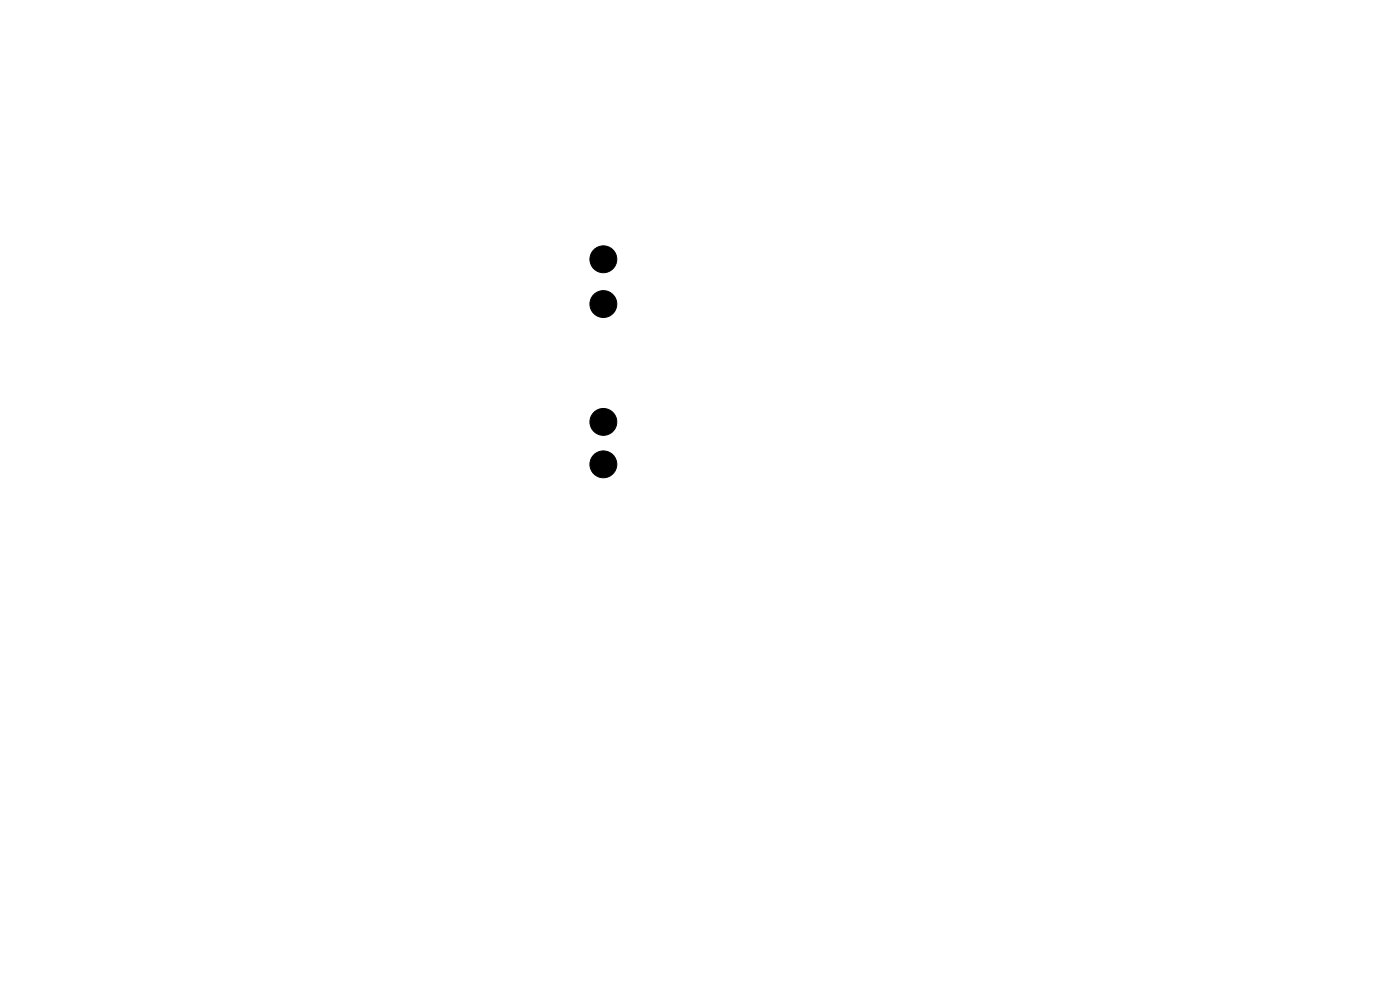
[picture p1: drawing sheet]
<svg xmlns="http://www.w3.org/2000/svg" width="297mm" height="210mm" viewBox="0 0 297 210" stroke-linecap="round" stroke-linejoin="round" font-family="sans-serif">
<g fill="#000" stroke="#000" stroke-width=".21">
<circle cx="128" cy="55" r="2.85"/>
<circle cx="128" cy="64.5" r="2.85"/>
<circle cx="128" cy="89.5" r="2.85"/>
<circle cx="128" cy="98.5" r="2.85"/>
</g>
</svg>
